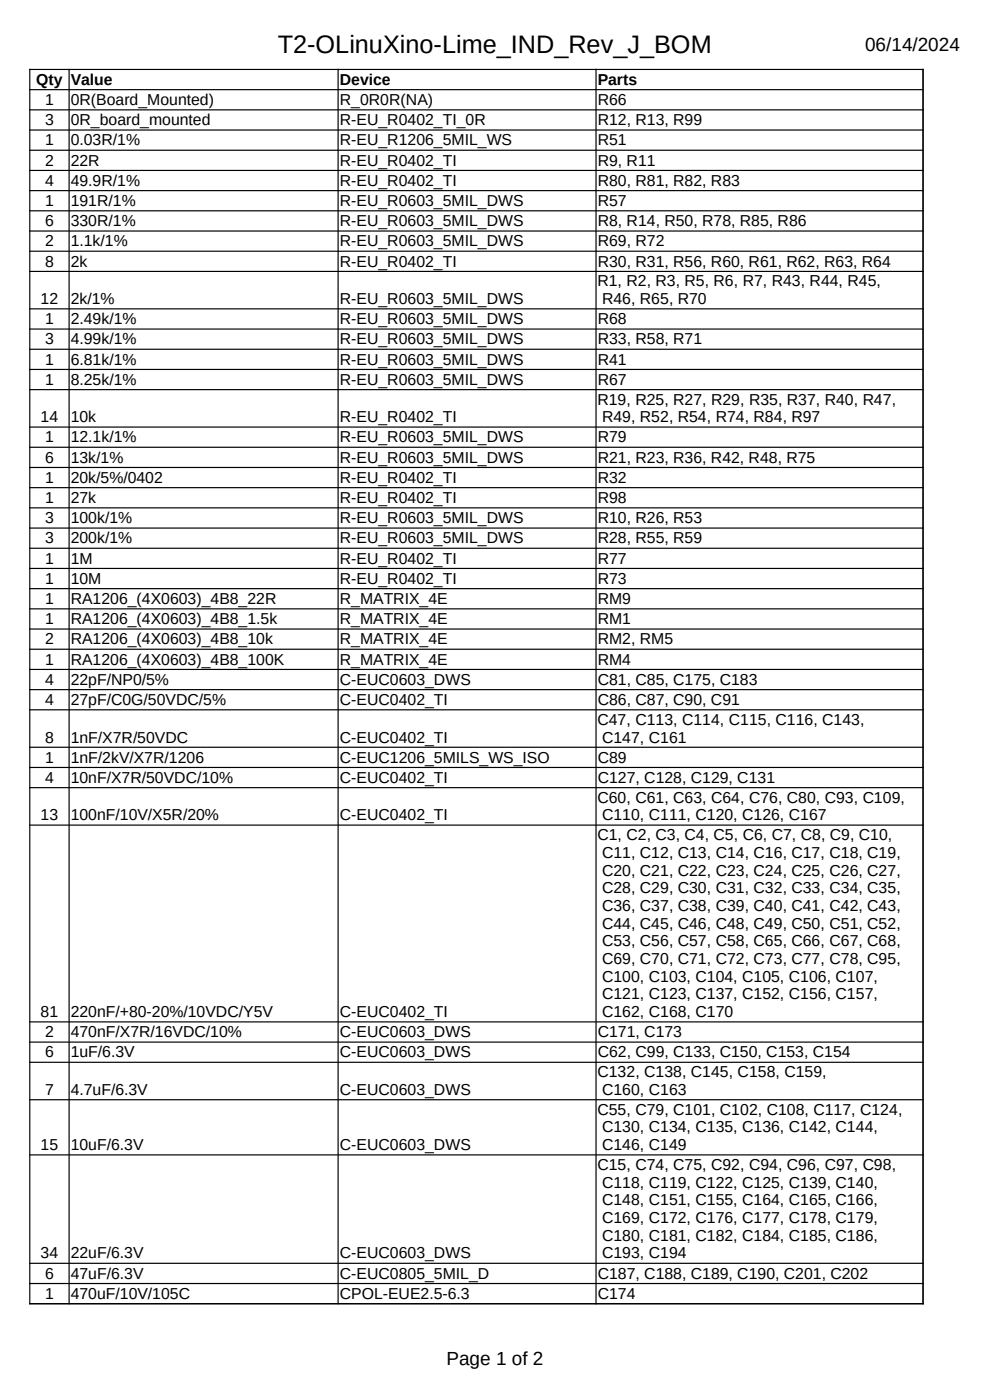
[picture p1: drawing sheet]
<svg xmlns="http://www.w3.org/2000/svg" width="210mm" height="297mm" viewBox="0 0 210 297" stroke-linecap="round" stroke-linejoin="round" font-family="sans-serif">
<defs><g id="words">
<text font-size="5.4" x="58.9" y="11.2">T2-OLinuXino-Lime_IND_Rev_J_BOM</text>
<g font-size="4">
<text x="183.5" y="10.7">06/14/2024</text>
<text x="94.7" y="289.6">Page 1 of 2</text>
</g>
<g font-size="3.4">
<text x="7.7" y="18">Qty</text>
<text x="15" y="18">Value</text>
<text x="72.1" y="18">Device</text>
<text x="126.8" y="18">Parts</text>
<text x="9.6" y="22.3">1</text>
<text x="15" y="22.3">0R(Board_Mounted)</text>
<text x="72.1" y="22.3">R_0R0R(NA)</text>
<text x="126.8" y="22.3">R66</text>
<text x="9.6" y="26.6">3</text>
<text x="15" y="26.6">0R_board_mounted</text>
<text x="72.1" y="26.6">R-EU_R0402_TI_0R</text>
<text x="126.8" y="26.6">R12, R13, R99</text>
<text x="9.6" y="30.8">1</text>
<text x="9.6" y="35.1">2</text>
<text x="15" y="30.8">0.03R/1%</text>
<text x="15" y="35.1">22R</text>
<text x="72.1" y="30.8">R-EU_R1206_5MIL_WS</text>
<text x="72.1" y="35.1">R-EU_R0402_TI</text>
<text x="126.8" y="30.8">R51</text>
<text x="126.8" y="35.1">R9, R11</text>
<text x="9.6" y="39.4">4</text>
<text x="15" y="39.4">49.9R/1%</text>
<text x="72.1" y="39.4">R-EU_R0402_TI</text>
<text x="126.8" y="39.4">R80, R81, R82, R83</text>
<text x="9.6" y="43.7">1</text>
<text x="9.6" y="48">6</text>
<text x="15" y="43.7">191R/1%</text>
<text x="15" y="48">330R/1%</text>
<text x="72.1" y="43.7">R-EU_R0603_5MIL_DWS</text>
<text x="72.1" y="48">R-EU_R0603_5MIL_DWS</text>
<text x="126.8" y="43.7">R57</text>
<text x="126.8" y="48">R8, R14, R50, R78, R85, R86</text>
<text x="9.6" y="52.3">2</text>
<text x="15" y="52.3">1.1k/1%</text>
<text x="72.1" y="52.3">R-EU_R0603_5MIL_DWS</text>
<text x="126.8" y="52.3">R69, R72</text>
<text x="9.6" y="56.6">8</text>
<text x="15" y="56.6">2k</text>
<text x="72.1" y="56.6">R-EU_R0402_TI</text>
<text x="126.8" y="56.6">R30, R31, R56, R60, R61, R62, R63, R64</text>
<text x="8.6" y="64.5">12</text>
<text x="15" y="64.5">2k/1%</text>
<text x="72.1" y="64.5">R-EU_R0603_5MIL_DWS</text>
<text x="126.7" y="60.7">R1, R2, R3, R5, R6, R7, R43, R44, R45,</text>
<text x="127.7" y="64.5">R46, R65, R70</text>
<text x="9.6" y="68.8">1</text>
<text x="15" y="68.8">2.49k/1%</text>
<text x="72.1" y="68.8">R-EU_R0603_5MIL_DWS</text>
<text x="126.8" y="68.8">R68</text>
<text x="9.6" y="73.1">3</text>
<text x="9.6" y="77.4">1</text>
<text x="15" y="73.1">4.99k/1%</text>
<text x="15" y="77.4">6.81k/1%</text>
<text x="72.1" y="73.1">R-EU_R0603_5MIL_DWS</text>
<text x="72.1" y="77.4">R-EU_R0603_5MIL_DWS</text>
<text x="126.8" y="73.1">R33, R58, R71</text>
<text x="126.8" y="77.4">R41</text>
<text x="9.6" y="81.6">1</text>
<text x="15" y="81.6">8.25k/1%</text>
<text x="72.1" y="81.6">R-EU_R0603_5MIL_DWS</text>
<text x="126.8" y="81.6">R67</text>
<text x="8.6" y="89.6">14</text>
<text x="15" y="89.6">10k</text>
<text x="72.1" y="89.6">R-EU_R0402_TI</text>
<text x="126.7" y="85.8">R19, R25, R27, R29, R35, R37, R40, R47,</text>
<text x="127.7" y="89.6">R49, R52, R54, R74, R84, R97</text>
<text x="9.6" y="93.9">1</text>
<text x="15" y="93.9">12.1k/1%</text>
<text x="72.1" y="93.9">R-EU_R0603_5MIL_DWS</text>
<text x="126.8" y="93.9">R79</text>
<text x="9.6" y="98.1">6</text>
<text x="15" y="98.1">13k/1%</text>
<text x="72.1" y="98.1">R-EU_R0603_5MIL_DWS</text>
<text x="126.8" y="98.1">R21, R23, R36, R42, R48, R75</text>
<text x="9.6" y="102.4">1</text>
<text x="9.6" y="106.7">1</text>
<text x="15" y="102.4">20k/5%/0402</text>
<text x="15" y="106.7">27k</text>
<text x="72.1" y="102.4">R-EU_R0402_TI</text>
<text x="72.1" y="106.7">R-EU_R0402_TI</text>
<text x="126.8" y="102.4">R32</text>
<text x="126.8" y="106.7">R98</text>
<text x="9.6" y="111">3</text>
<text x="15" y="111">100k/1%</text>
<text x="72.1" y="111">R-EU_R0603_5MIL_DWS</text>
<text x="126.8" y="111">R10, R26, R53</text>
<text x="9.6" y="115.3">3</text>
<text x="9.6" y="119.6">1</text>
<text x="15" y="115.3">200k/1%</text>
<text x="15" y="119.6">1M</text>
<text x="72.1" y="115.3">R-EU_R0603_5MIL_DWS</text>
<text x="72.1" y="119.6">R-EU_R0402_TI</text>
<text x="126.8" y="115.3">R28, R55, R59</text>
<text x="126.8" y="119.6">R77</text>
<text x="9.6" y="123.9">1</text>
<text x="15" y="123.9">10M</text>
<text x="72.1" y="123.9">R-EU_R0402_TI</text>
<text x="126.8" y="123.9">R73</text>
<text x="9.6" y="128.1">1</text>
<text x="15" y="128.1">RA1206_(4X0603)_4B8_22R</text>
<text x="72.1" y="128.1">R_MATRIX_4E</text>
<text x="126.8" y="128.1">RM9</text>
<text x="9.6" y="132.4">1</text>
<text x="9.6" y="136.7">2</text>
<text x="15" y="132.4">RA1206_(4X0603)_4B8_1.5k</text>
<text x="15" y="136.7">RA1206_(4X0603)_4B8_10k</text>
<text x="72.1" y="132.4">R_MATRIX_4E</text>
<text x="72.1" y="136.7">R_MATRIX_4E</text>
<text x="126.8" y="132.4">RM1</text>
<text x="126.8" y="136.7">RM2, RM5</text>
<text x="9.6" y="141">1</text>
<text x="15" y="141">RA1206_(4X0603)_4B8_100K</text>
<text x="72.1" y="141">R_MATRIX_4E</text>
<text x="126.8" y="141">RM4</text>
<text x="9.6" y="145.3">4</text>
<text x="9.6" y="149.5">4</text>
<text x="15" y="145.3">22pF/NP0/5%</text>
<text x="15" y="149.5">27pF/C0G/50VDC/5%</text>
<text x="72.1" y="145.3">C-EUC0603_DWS</text>
<text x="72.1" y="149.5">C-EUC0402_TI</text>
<text x="126.8" y="145.3">C81, C85, C175, C183</text>
<text x="126.8" y="149.5">C86, C87, C90, C91</text>
<text x="126.7" y="153.7">C47, C113, C114, C115, C116, C143,</text>
<text x="9.6" y="157.5">8</text>
<text x="9.6" y="161.8">1</text>
<text x="15" y="157.5">1nF/X7R/50VDC</text>
<text x="15" y="161.8">1nF/2kV/X7R/1206</text>
<text x="72.1" y="157.5">C-EUC0402_TI</text>
<text x="72.1" y="161.8">C-EUC1206_5MILS_WS_ISO</text>
<text x="126.8" y="161.8">C89</text>
<text x="127.7" y="157.5">C147, C161</text>
<text x="9.6" y="166.1">4</text>
<text x="15" y="166.1">10nF/X7R/50VDC/10%</text>
<text x="72.1" y="166.1">C-EUC0402_TI</text>
<text x="126.8" y="166.1">C127, C128, C129, C131</text>
<text x="126.7" y="170.3">C60, C61, C63, C64, C76, C80, C93, C109,</text>
<text x="8.6" y="174">13</text>
<text x="15" y="174">100nF/10V/X5R/20%</text>
<text x="72.1" y="174">C-EUC0402_TI</text>
<text x="126.7" y="178.2">C1, C2, C3, C4, C5, C6, C7, C8, C9, C10,</text>
<text x="127.7" y="174">C110, C111, C120, C126, C167</text>
<text x="127.7" y="182">C11, C12, C13, C14, C16, C17, C18, C19,</text>
<text x="127.7" y="185.7">C20, C21, C22, C23, C24, C25, C26, C27,</text>
<text x="127.7" y="189.5">C28, C29, C30, C31, C32, C33, C34, C35,</text>
<text x="127.7" y="193.2">C36, C37, C38, C39, C40, C41, C42, C43,</text>
<text x="127.7" y="197">C44, C45, C46, C48, C49, C50, C51, C52,</text>
<text x="127.7" y="200.8">C53, C56, C57, C58, C65, C66, C67, C68,</text>
<text x="127.7" y="204.5">C69, C70, C71, C72, C73, C77, C78, C95,</text>
<text x="127.7" y="208.2">C100, C103, C104, C105, C106, C107,</text>
<text x="8.6" y="215.8">81</text>
<text x="15" y="215.8">220nF/+80-20%/10VDC/Y5V</text>
<text x="72.1" y="215.8">C-EUC0402_TI</text>
<text x="127.7" y="212">C121, C123, C137, C152, C156, C157,</text>
<text x="127.7" y="215.8">C162, C168, C170</text>
<text x="9.6" y="220.1">2</text>
<text x="15" y="220.1">470nF/X7R/16VDC/10%</text>
<text x="72.1" y="220.1">C-EUC0603_DWS</text>
<text x="126.8" y="220.1">C171, C173</text>
<text x="9.6" y="224.3">6</text>
<text x="15" y="224.3">1uF/6.3V</text>
<text x="72.1" y="224.3">C-EUC0603_DWS</text>
<text x="126.8" y="224.3">C62, C99, C133, C150, C153, C154</text>
<text x="9.6" y="232.3">7</text>
<text x="15" y="232.3">4.7uF/6.3V</text>
<text x="72.1" y="232.3">C-EUC0603_DWS</text>
<text x="126.7" y="228.5">C132, C138, C145, C158, C159,</text>
<text x="127.7" y="232.3">C160, C163</text>
<text x="126.7" y="236.5">C55, C79, C101, C102, C108, C117, C124,</text>
<text x="8.6" y="244">15</text>
<text x="15" y="244">10uF/6.3V</text>
<text x="72.1" y="244">C-EUC0603_DWS</text>
<text x="127.7" y="240.2">C130, C134, C135, C136, C142, C144,</text>
<text x="127.7" y="244">C146, C149</text>
<text x="126.7" y="248.2">C15, C74, C75, C92, C94, C96, C97, C98,</text>
<text x="127.7" y="251.9">C118, C119, C122, C125, C139, C140,</text>
<text x="127.7" y="255.7">C148, C151, C155, C164, C165, C166,</text>
<text x="127.7" y="259.5">C169, C172, C176, C177, C178, C179,</text>
<text x="127.7" y="263.2">C180, C181, C182, C184, C185, C186,</text>
<text x="8.6" y="267">34</text>
<text x="15" y="267">22uF/6.3V</text>
<text x="72.1" y="267">C-EUC0603_DWS</text>
<text x="127.7" y="267">C193, C194</text>
<text x="9.6" y="271.3">6</text>
<text x="9.6" y="275.6">1</text>
<text x="15" y="271.3">47uF/6.3V</text>
<text x="15" y="275.6">470uF/10V/105C</text>
<text x="72.1" y="271.3">C-EUC0805_5MIL_D</text>
<text x="72.1" y="275.6">CPOL-EUE2.5-6.3</text>
<text x="126.8" y="271.3">C187, C188, C189, C190, C201, C202</text>
<text x="126.8" y="275.6">C174</text>
</g>
</g></defs>
<g fill="none" stroke="#000" stroke-width=".25">
<path d="M6.2 14.7h189.7M6.2 19h189.7M6.3 14.6v262.1M14.7 14.6v262.1M71.7 14.6v262.1M126.4 14.6v262.1M195.8 14.6v262.1M6.2 23.3h189.7M6.2 27.6h189.7M6.2 31.9h189.7M6.2 36.2h189.7M6.2 40.4h189.7"/>
<path d="M6.2 44.7h189.7M6.2 49h189.7M6.2 53.3h189.7M6.2 57.6h189.7M6.2 65.5h189.7M6.2 69.8h189.7M6.2 74.1h189.7M6.2 78.4h189.7M6.2 82.7h189.7M6.2 90.6h189.7M6.2 94.9h189.7M6.2 99.2h189.7"/>
<path d="M6.2 103.5h189.7M6.2 107.7h189.7M6.2 112h189.7M6.2 116.3h189.7M6.2 120.6h189.7M6.2 124.9h189.7M6.2 129.2h189.7M6.2 133.4h189.7M6.2 137.7h189.7M6.2 142h189.7M6.2 146.3h189.7M6.2 150.6h189.7"/>
<path d="M6.2 158.5h189.7M6.2 162.8h189.7M6.2 167.1h189.7M6.2 175h189.7M6.2 216.8h189.7M6.2 221.1h189.7M6.2 225.4h189.7M6.2 233.3h189.7M6.2 245h189.7M6.2 268h189.7M6.2 272.3h189.7M6.2 276.6h189.7"/>
</g>
<use href="#words"/>
</svg>
